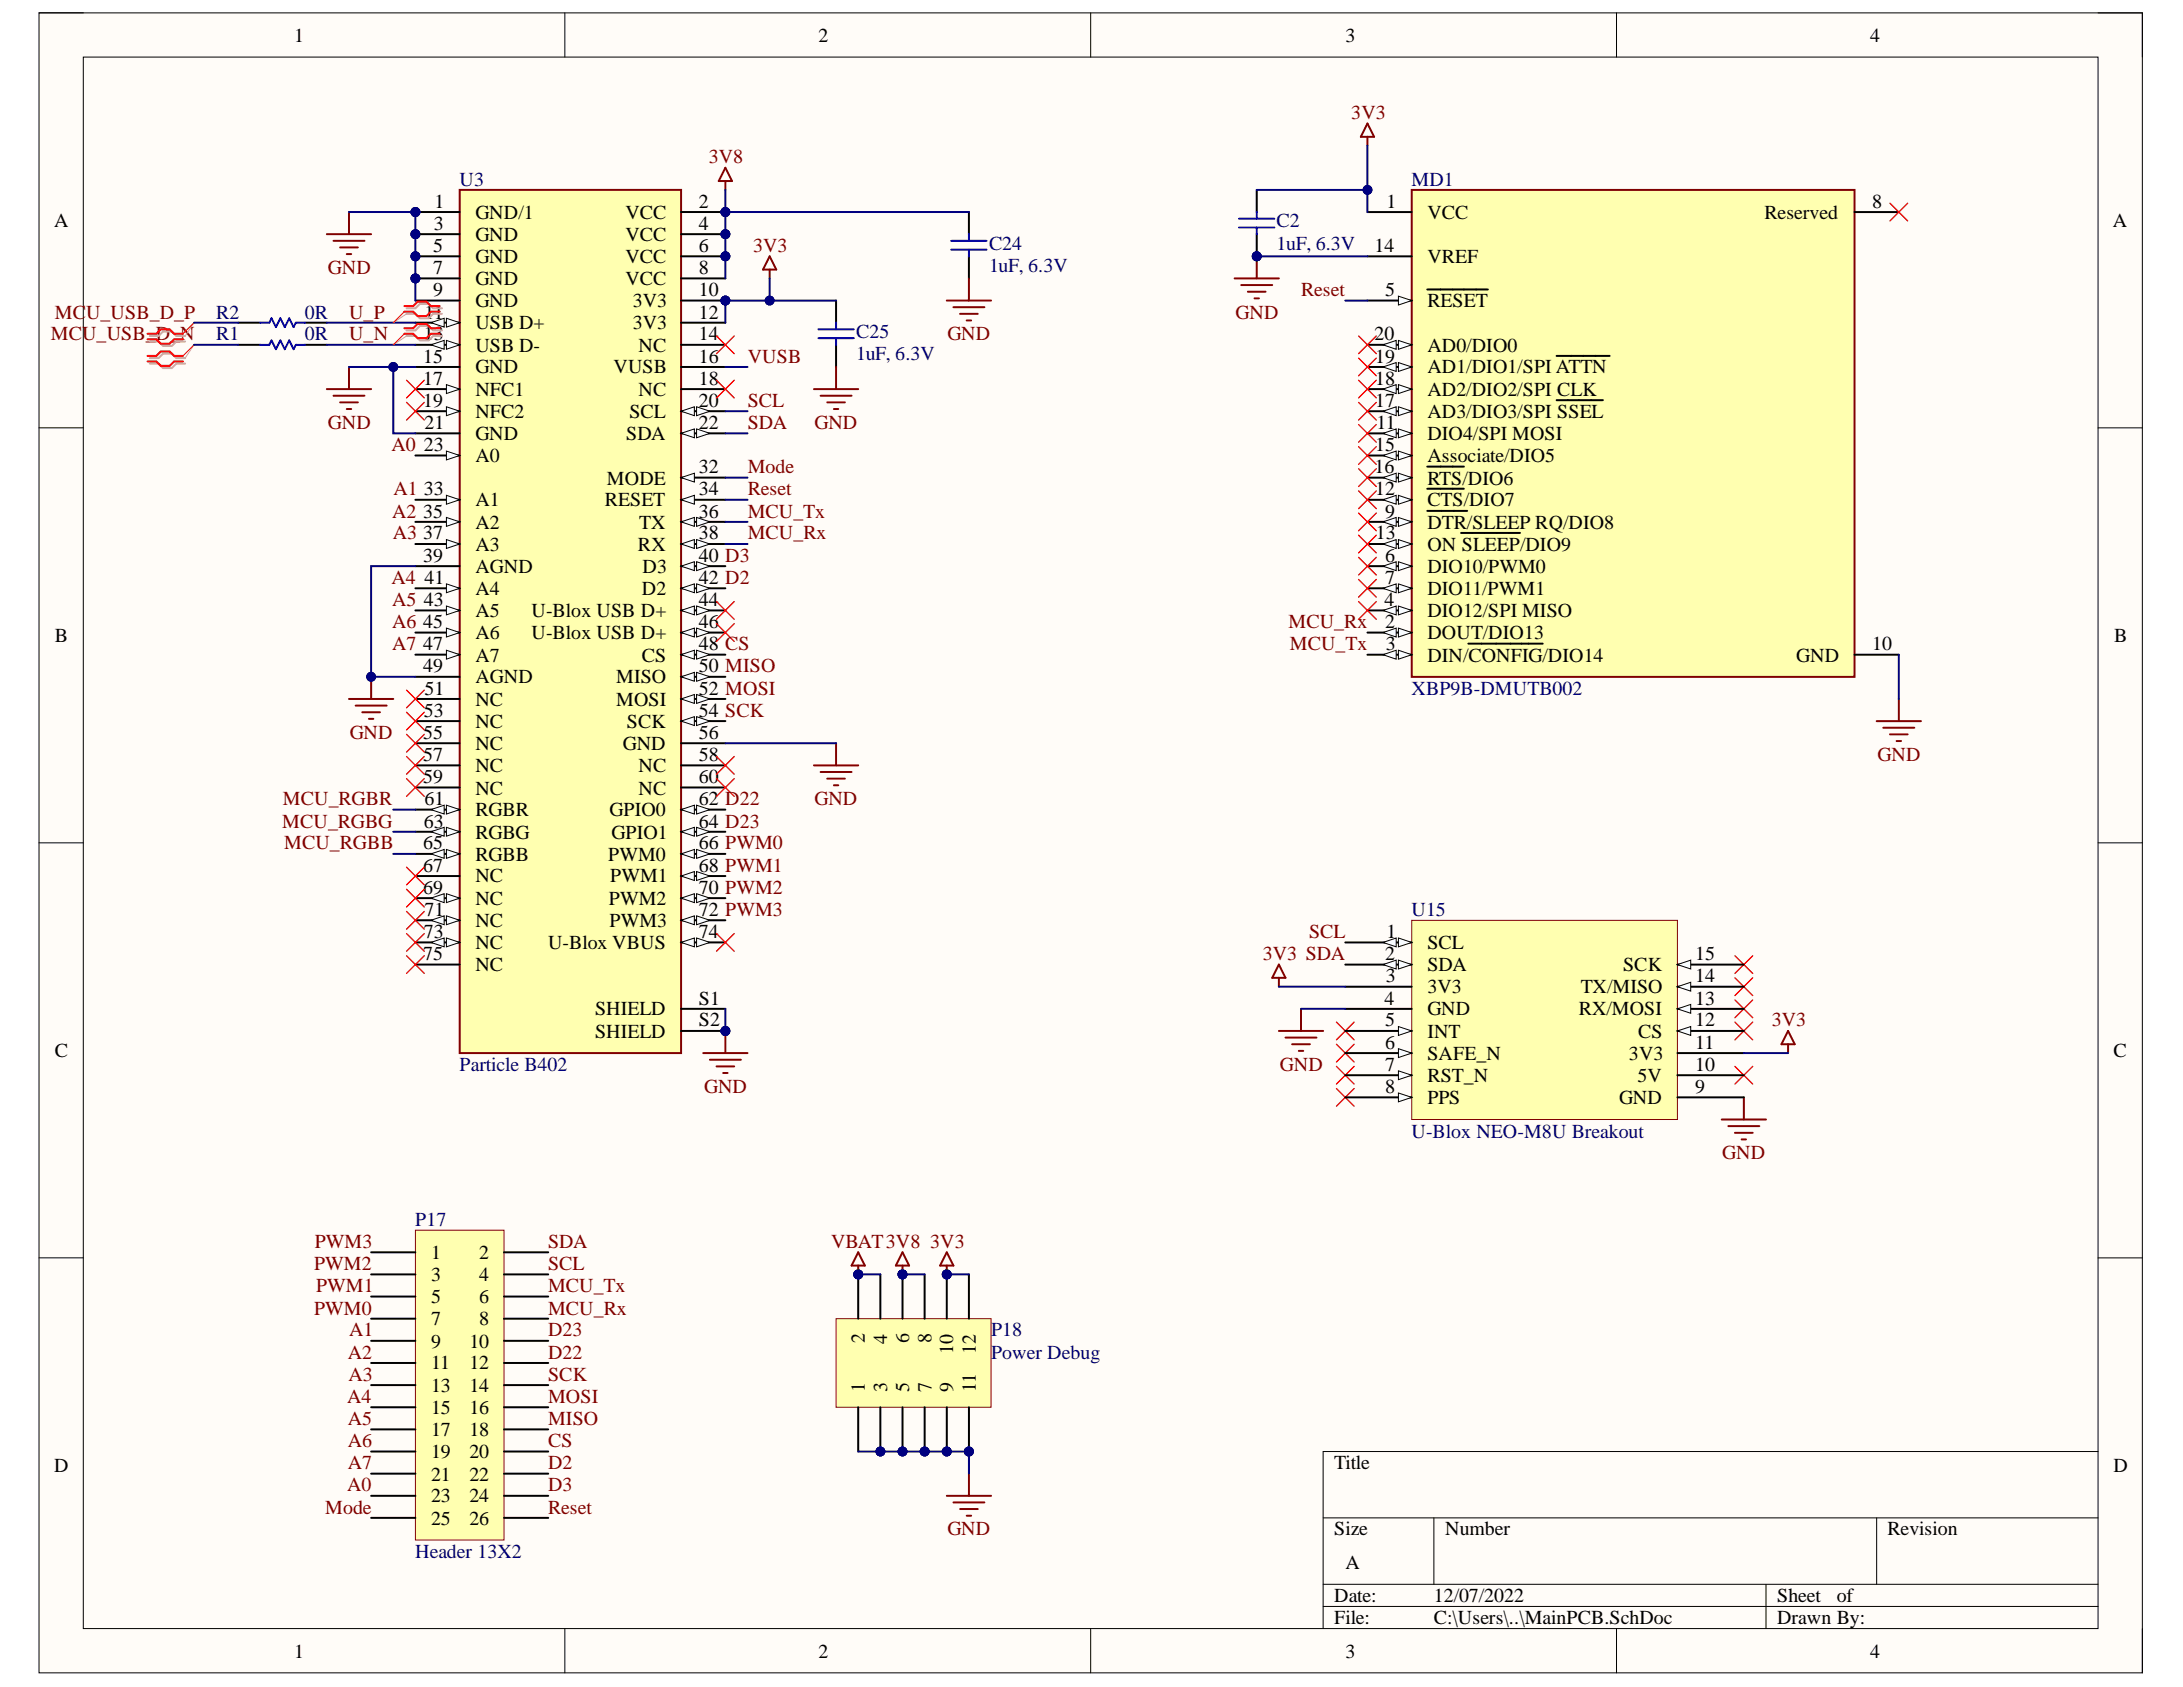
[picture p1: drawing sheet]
<svg xmlns="http://www.w3.org/2000/svg" width="279mm" height="216mm" viewBox="0 0 279 216" stroke-linecap="round" stroke-linejoin="round" font-family="sans-serif">
<defs><g id="words">
<g font-size="2.5">
<text x="37.7" y="5.3">1</text>
<text x="104.8" y="5.3">2</text>
<text x="172.2" y="5.3">3</text>
<text x="239.4" y="5.3">4</text>
<text x="6.9" y="29">A</text>
<text x="55.5" y="29.4">3</text>
<text x="55.6" y="26.6">1</text>
<text x="60.8" y="28">GND/1</text>
<text x="80" y="28">VCC</text>
<text x="89.4" y="26.6">2</text>
<text x="89.4" y="29.4">4</text>
<text x="177.4" y="26.6">1</text>
<text x="182.7" y="28">VCC</text>
<text x="225.8" y="28">Reserved</text>
<text x="239.6" y="26.6">8</text>
<text x="270.4" y="29">A</text>
<text x="55.4" y="32.2">5</text>
<text x="55.4" y="35.1">7</text>
<text x="60.8" y="30.8">GND</text>
<text x="60.8" y="33.7">GND</text>
<text x="80" y="30.8">VCC</text>
<text x="80" y="33.7">VCC</text>
<text x="89.4" y="32.2">6</text>
<text x="89.4" y="35.1">8</text>
<text x="175.9" y="32.2">14</text>
<text x="182.7" y="33.7">VREF</text>
<text x="54.3" y="40.8">11</text>
<text x="55.4" y="37.9">9</text>
<text x="60.8" y="36.5">GND</text>
<text x="60.8" y="39.3">GND</text>
<text x="80" y="36.5">VCC</text>
<text x="81" y="39.3">3V3</text>
<text x="89.4" y="37.9">10</text>
<text x="89.4" y="40.8">12</text>
<text x="177.3" y="37.9">5</text>
<text x="182.7" y="39.3">RESET</text>
<text x="54.2" y="46.4">15</text>
<text x="54.2" y="43.6">13</text>
<text x="60.8" y="42.1">USB D+</text>
<text x="60.8" y="45">USB D-</text>
<text x="60.8" y="47.8">GND</text>
<text x="78.5" y="47.8">VUSB</text>
<text x="81" y="42.1">3V3</text>
<text x="81.7" y="45">NC</text>
<text x="89.4" y="43.6">14</text>
<text x="89.4" y="46.4">16</text>
<text x="175.9" y="43.6">20</text>
<text x="176" y="46.4">19</text>
<text x="182.7" y="45">AD0/DIO0</text>
<text x="182.7" y="47.8">AD1/DIO1/SPI ATTN</text>
<text x="54.2" y="49.2">17</text>
<text x="54.2" y="52">19</text>
<text x="60.8" y="50.7">NFC1</text>
<text x="60.8" y="53.5">NFC2</text>
<text x="80.6" y="53.5">SCL</text>
<text x="81.7" y="50.7">NC</text>
<text x="89.4" y="49.2">18</text>
<text x="89.4" y="52">20</text>
<text x="176" y="49.2">18</text>
<text x="176" y="52">17</text>
<text x="182.7" y="50.7">AD2/DIO2/SPI CLK</text>
<text x="182.7" y="53.5">AD3/DIO3/SPI SSEL</text>
<text x="54.2" y="57.7">23</text>
<text x="54.3" y="54.9">21</text>
<text x="60.8" y="56.3">GND</text>
<text x="60.8" y="59.1">A0</text>
<text x="80.1" y="56.3">SDA</text>
<text x="89.4" y="54.9">22</text>
<text x="176" y="57.7">15</text>
<text x="176.2" y="54.9">11</text>
<text x="182.7" y="56.3">DIO4/SPI MOSI</text>
<text x="182.7" y="59.1">Associate/DIO5</text>
<text x="54.2" y="63.4">33</text>
<text x="60.8" y="64.8">A1</text>
<text x="77.4" y="64.8">RESET</text>
<text x="77.7" y="62">MODE</text>
<text x="89.4" y="60.6">32</text>
<text x="89.4" y="63.4">34</text>
<text x="175.9" y="60.6">16</text>
<text x="176" y="63.4">12</text>
<text x="182.7" y="64.8">CTS/DIO7</text>
<text x="182.7" y="62">RTS/DIO6</text>
<text x="54.2" y="66.2">35</text>
<text x="54.2" y="69">37</text>
<text x="54.2" y="71.9">39</text>
<text x="60.8" y="67.7">A2</text>
<text x="60.8" y="70.5">A3</text>
<text x="81.7" y="70.5">RX</text>
<text x="81.8" y="67.7">TX</text>
<text x="89.4" y="66.2">36</text>
<text x="89.4" y="69">38</text>
<text x="89.4" y="71.9">40 D3</text>
<text x="176.1" y="69">13</text>
<text x="177.3" y="71.9">6</text>
<text x="177.3" y="66.2">9</text>
<text x="182.7" y="67.7">DTR/SLEEP RQ/DIO8</text>
<text x="182.7" y="70.5">ON SLEEP/DIO9</text>
<text x="54.2" y="77.6">43</text>
<text x="54.3" y="74.7">41</text>
<text x="60.8" y="73.3">AGND</text>
<text x="60.8" y="76.1">A4</text>
<text x="82.2" y="76.1">D2</text>
<text x="82.2" y="73.3">D3</text>
<text x="89.4" y="74.7">42 D2</text>
<text x="89.4" y="77.6">44</text>
<text x="177.2" y="77.6">4</text>
<text x="177.3" y="74.7">7</text>
<text x="182.7" y="73.3">DIO10/PWM0</text>
<text x="182.7" y="76.1">DIO11/PWM1</text>
<text x="7" y="82.1">B</text>
<text x="54.2" y="80.4">45</text>
<text x="54.2" y="83.2">47</text>
<text x="60.8" y="79">A5</text>
<text x="60.8" y="81.8">A6</text>
<text x="68" y="79">U-Blox USB D+</text>
<text x="68" y="81.8">U-Blox USB D+</text>
<text x="89.4" y="80.4">46</text>
<text x="89.4" y="83.2">48 CS</text>
<text x="177.3" y="80.4">2</text>
<text x="177.4" y="83.2">3</text>
<text x="182.7" y="79">DIO12/SPI MISO</text>
<text x="182.7" y="81.8">DOUT/DIO13</text>
<text x="239.6" y="83.2">10</text>
<text x="270.6" y="82.1">B</text>
<text x="54.2" y="86">49</text>
<text x="54.3" y="88.9">51</text>
<text x="60.8" y="84.7">A7</text>
<text x="60.8" y="87.5">AGND</text>
<text x="78.9" y="87.5">MISO</text>
<text x="82.2" y="84.7">CS</text>
<text x="89.4" y="86">50 MISO</text>
<text x="89.4" y="88.9">52 MOSI</text>
<text x="182.7" y="84.7">DIN/CONFIG/DIO14</text>
<text x="229.9" y="84.7">GND</text>
<text x="54.2" y="94.6">55</text>
<text x="54.2" y="91.7">53</text>
<text x="60.8" y="90.3">NC</text>
<text x="60.8" y="93.1">NC</text>
<text x="78.9" y="90.3">MOSI</text>
<text x="80.2" y="93.1">SCK</text>
<text x="89.4" y="91.7">54 SCK</text>
<text x="89.4" y="94.6">56</text>
<text x="54.2" y="97.4">57</text>
<text x="54.2" y="100.2">59</text>
<text x="60.8" y="96">NC</text>
<text x="60.8" y="98.8">NC</text>
<text x="60.8" y="101.7">NC</text>
<text x="79.7" y="96">GND</text>
<text x="81.7" y="98.8">NC</text>
<text x="81.7" y="101.7">NC</text>
<text x="89.4" y="97.4">58</text>
<text x="89.4" y="100.2">60</text>
<text x="54.2" y="105.9">63</text>
<text x="54.3" y="103">61</text>
<text x="60.8" y="104.5">RGBR</text>
<text x="60.8" y="107.3">RGBG</text>
<text x="78" y="104.5">GPIO0</text>
<text x="78.3" y="107.3">GPIO1</text>
<text x="89.4" y="103">62 D22</text>
<text x="89.4" y="105.9">64 D23</text>
<text x="54.2" y="108.7">65</text>
<text x="54.2" y="111.6">67</text>
<text x="60.8" y="110.1">RGBB</text>
<text x="60.8" y="112.9">NC</text>
<text x="77.8" y="110.1">PWM0</text>
<text x="78.1" y="112.9">PWM1</text>
<text x="89.4" y="108.7">66 PWM0</text>
<text x="89.4" y="111.6">68 PWM1</text>
<text x="54.2" y="114.4">69</text>
<text x="54.3" y="117.2">71</text>
<text x="60.8" y="115.8">NC</text>
<text x="60.8" y="118.6">NC</text>
<text x="77.9" y="115.8">PWM2</text>
<text x="78" y="118.6">PWM3</text>
<text x="89.4" y="114.4">70 PWM2</text>
<text x="89.4" y="117.2">72 PWM3</text>
<text x="54.2" y="122.9">75</text>
<text x="54.2" y="120">73</text>
<text x="60.8" y="121.5">NC</text>
<text x="60.8" y="124.3">NC</text>
<text x="70.1" y="121.5">U-Blox VBUS</text>
<text x="89.4" y="120">74</text>
<text x="177.3" y="122.9">2</text>
<text x="177.4" y="125.7">3</text>
<text x="177.4" y="120">1</text>
<text x="182.7" y="121.5">SCL</text>
<text x="182.7" y="124.3">SDA</text>
<text x="207.7" y="124.3">SCK</text>
<text x="217" y="125.7">14</text>
<text x="217" y="122.9">15</text>
<text x="76.2" y="129.9">SHIELD</text>
<text x="89.4" y="128.6">S1</text>
<text x="89.4" y="131.4">S2</text>
<text x="177.2" y="128.6">4</text>
<text x="177.3" y="131.4">5</text>
<text x="182.7" y="127.1">3V3</text>
<text x="182.7" y="129.9">GND</text>
<text x="202.1" y="129.9">RX/MOSI</text>
<text x="202.3" y="127.1">TX/MISO</text>
<text x="217" y="131.4">12</text>
<text x="217" y="128.6">13</text>
<text x="7" y="135.3">C</text>
<text x="76.2" y="132.8">SHIELD</text>
<text x="177.3" y="134.2">6</text>
<text x="177.3" y="137">7</text>
<text x="182.7" y="132.8">INT</text>
<text x="182.7" y="135.6">SAFE_N</text>
<text x="208.5" y="135.6">3V3</text>
<text x="209.7" y="132.8">CS</text>
<text x="217" y="137">10</text>
<text x="217" y="134.2">11</text>
<text x="270.5" y="135.3">C</text>
<text x="177.3" y="139.9">8</text>
<text x="182.7" y="138.5">RST_N</text>
<text x="182.7" y="141.3">PPS</text>
<text x="207.2" y="141.3">GND</text>
<text x="209.6" y="138.5">5V</text>
<text x="217" y="139.9">9</text>
<text x="55.2" y="161.1">1</text>
<text x="61.3" y="161.1">2</text>
<text x="55.2" y="163.9">3</text>
<text x="55.2" y="166.8">5</text>
<text x="61.3" y="163.9">4</text>
<text x="61.3" y="166.8">6</text>
<text x="55.2" y="169.6">7</text>
<text x="55.2" y="172.5">9</text>
<text x="60.1" y="172.5">10</text>
<text x="61.3" y="169.6">8</text>
<text x="110.7" y="171.9" transform="rotate(-90 110.7 171.9)">2</text>
<text x="113.6" y="172" transform="rotate(-90 113.6 172)">4</text>
<text x="116.3" y="171.9" transform="rotate(-90 116.3 171.9)">6</text>
<text x="119.2" y="171.9" transform="rotate(-90 119.2 171.9)">8</text>
<text x="122" y="173.2" transform="rotate(-90 122 173.2)">10</text>
<text x="124.9" y="173.2" transform="rotate(-90 124.9 173.2)">12</text>
<text x="55.2" y="175.3">11</text>
<text x="55.2" y="178.1">13</text>
<text x="60.1" y="175.3">12</text>
<text x="60.1" y="178.1">14</text>
<text x="110.7" y="178.1" transform="rotate(-90 110.7 178.1)">1</text>
<text x="113.6" y="178.1" transform="rotate(-90 113.6 178.1)">3</text>
<text x="116.3" y="178.1" transform="rotate(-90 116.3 178.1)">5</text>
<text x="119.2" y="178.1" transform="rotate(-90 119.2 178.1)">7</text>
<text x="122" y="178.1" transform="rotate(-90 122 178.1)">9</text>
<text x="124.9" y="178.1" transform="rotate(-90 124.9 178.1)">11</text>
<text x="55.2" y="180.9">15</text>
<text x="55.2" y="183.8">17</text>
<text x="60.1" y="180.9">16</text>
<text x="60.1" y="183.8">18</text>
<text x="6.9" y="188.4">D</text>
<text x="55.2" y="186.6">19</text>
<text x="55.2" y="189.5">21</text>
<text x="60.1" y="186.6">20</text>
<text x="60.1" y="189.5">22</text>
<text x="170.8" y="188">Title</text>
<text x="270.5" y="188.4">D</text>
<text x="55.2" y="192.3">23</text>
<text x="55.2" y="195.1">25</text>
<text x="60.1" y="192.3">24</text>
<text x="60.1" y="195.1">26</text>
<text x="170.8" y="196.5">Size</text>
<text x="185" y="196.5">Number</text>
<text x="241.6" y="196.5">Revision</text>
<text x="172.2" y="200.8">A</text>
<text x="170.8" y="205">Date:</text>
<text x="170.8" y="207.8">File:</text>
<text x="183.5" y="205">12/07/2022</text>
<text x="183.5" y="207.8">C:\Users\..\MainPCB.SchDoc</text>
<text x="227.4" y="205">Sheet</text>
<text x="227.4" y="207.8">Drawn By:</text>
<text x="235.1" y="205">of</text>
<text x="37.7" y="212.1">1</text>
<text x="104.8" y="212.1">2</text>
<text x="172.2" y="212.1">3</text>
<text x="239.4" y="212.1">4</text>
</g>
<g font-size="2.5" fill="#800000">
<text x="173" y="15.2">3V3</text>
<text x="90.7" y="20.9">3V8</text>
<text x="42" y="35.1">GND</text>
<text x="96.4" y="32.2">3V3</text>
<text x="7" y="40.8">MCU_USB_D_P</text>
<text x="44.7" y="40.8">U_P</text>
<text x="158.1" y="40.8">GND</text>
<text x="166.5" y="37.9">Reset</text>
<text x="6.5" y="43.6">MCU_USB_D_N</text>
<text x="44.7" y="43.6">U_N</text>
<text x="95.7" y="46.4">VUSB</text>
<text x="121.3" y="43.6">GND</text>
<text x="95.7" y="52">SCL</text>
<text x="42" y="54.9">GND</text>
<text x="50.1" y="57.7">A0</text>
<text x="95.7" y="54.9">SDA</text>
<text x="104.2" y="54.9">GND</text>
<text x="50.3" y="63.4">A1</text>
<text x="95.7" y="60.6">Mode</text>
<text x="95.7" y="63.4">Reset</text>
<text x="50.2" y="66.2">A2</text>
<text x="50.3" y="69">A3</text>
<text x="95.7" y="66.2">MCU_Tx</text>
<text x="95.7" y="69">MCU_Rx</text>
<text x="50.1" y="74.7">A4</text>
<text x="50.2" y="77.6">A5</text>
<text x="50.2" y="80.4">A6</text>
<text x="50.2" y="83.2">A7</text>
<text x="164.9" y="80.4">MCU_Rx</text>
<text x="165.1" y="83.2">MCU_Tx</text>
<text x="44.8" y="94.6">GND</text>
<text x="240.3" y="97.4">GND</text>
<text x="36.1" y="105.9">MCU_RGBG</text>
<text x="36.2" y="103">MCU_RGBR</text>
<text x="104.2" y="103">GND</text>
<text x="36.4" y="108.7">MCU_RGBB</text>
<text x="161.6" y="122.9">3V3 SDA</text>
<text x="167.5" y="120">SCL</text>
<text x="226.8" y="131.4">3V3</text>
<text x="163.8" y="137">GND</text>
<text x="90.1" y="139.9">GND</text>
<text x="220.4" y="148.4">GND</text>
<text x="40.3" y="159.7">PWM3</text>
<text x="70.1" y="159.7">SDA</text>
<text x="106.4" y="159.7">VBAT3V8</text>
<text x="119.1" y="159.7">3V3</text>
<text x="40.2" y="162.6">PWM2</text>
<text x="40.4" y="165.4">PWM1</text>
<text x="70.1" y="165.4">MCU_Tx</text>
<text x="70.1" y="162.6">SCL</text>
<text x="40.2" y="168.2">PWM0</text>
<text x="44.5" y="173.9">A2</text>
<text x="44.7" y="171">A1</text>
<text x="70.1" y="168.2">MCU_Rx</text>
<text x="70.1" y="171">D23</text>
<text x="70.1" y="173.9">D22</text>
<text x="44.4" y="179.5">A4</text>
<text x="44.6" y="176.7">A3</text>
<text x="70.1" y="179.5">MOSI</text>
<text x="70.1" y="176.7">SCK</text>
<text x="44.5" y="182.4">A5</text>
<text x="44.5" y="185.2">A6</text>
<text x="70.1" y="182.4">MISO</text>
<text x="70.1" y="185.2">CS</text>
<text x="44.4" y="190.8">A0</text>
<text x="44.5" y="188">A7</text>
<text x="70.1" y="188">D2</text>
<text x="70.1" y="190.8">D3</text>
<text x="41.6" y="193.7">Mode</text>
<text x="70.1" y="193.7">Reset</text>
<text x="121.3" y="196.5">GND</text>
</g>
<g font-size="2.5" fill="#000080">
<text x="58.8" y="23.8">U3</text>
<text x="180.7" y="23.8">MD1</text>
<text x="163.4" y="29.1">C2</text>
<text x="126.6" y="34.8">1uF, 6.3V</text>
<text x="126.6" y="32">C24</text>
<text x="163.4" y="32">1uF, 6.3V</text>
<text x="27.7" y="40.8">R2</text>
<text x="39" y="40.8">0R</text>
<text x="27.7" y="43.6">R1</text>
<text x="39" y="43.6">0R</text>
<text x="109.6" y="46.1">1uF, 6.3V</text>
<text x="109.6" y="43.3">C25</text>
<text x="180.7" y="88.9">XBP9B-DMUTB002</text>
<text x="180.7" y="117.2">U15</text>
<text x="58.8" y="137">Particle B402</text>
<text x="180.7" y="145.6">U-Blox NEO-M8U Breakout</text>
<text x="53.1" y="156.9">P17</text>
<text x="126.8" y="171">P18</text>
<text x="126.8" y="173.9">Power Debug</text>
<text x="53.1" y="199.4">Header 13X2</text>
</g>
</g></defs>
<path d="M5 1.6h269.2v212.5h-269.2z" fill-rule="evenodd" fill="#fffcf8"/>
<path d="M5 1.6h269.2v212.5h-269.2z" fill="none" stroke="#000" stroke-width=".13"/>
<path d="M10.7 7.3h257.8v201.1h-257.8z" fill-rule="evenodd" fill="#fffcf8"/>
<g fill="none" stroke="#000" stroke-width=".13">
<path d="M5 1.6h5.7M10.7 7.3h257.8v201.1h-257.8zM72.3 1.6v5.7M139.6 1.6v5.7M206.9 1.6v5.7M268.5 1.6h5.7v5.7M5 54.8h5.7M268.5 54.8h5.7M5 107.9h5.7M268.5 107.9h5.7M5 161h5.7M268.5 161h5.7"/>
<path d="M169.3 194.3h99.2M183.5 194.3v8.5M240.2 194.3v8.5M268.5 185.8h-99.2v22.6M72.3 208.4v5.7M139.6 208.4v5.7M169.3 202.8h99.2M169.3 205.6h99.2M206.9 208.4v5.7M226 202.8v5.6M274.2 208.4v5.7"/>
</g>
<circle cx="53.2" cy="27.1" r=".57" fill="#000080"/>
<circle cx="53.2" cy="27.1" r=".57" fill="none" stroke="#000080" stroke-width=".13"/>
<circle cx="53.2" cy="30" r=".57" fill="#000080"/>
<circle cx="53.2" cy="30" r=".57" fill="none" stroke="#000080" stroke-width=".13"/>
<circle cx="53.2" cy="32.8" r=".57" fill="#000080"/>
<circle cx="53.2" cy="32.8" r=".57" fill="none" stroke="#000080" stroke-width=".13"/>
<circle cx="53.2" cy="35.6" r=".57" fill="#000080"/>
<circle cx="53.2" cy="35.6" r=".57" fill="none" stroke="#000080" stroke-width=".13"/>
<circle cx="92.8" cy="27.1" r=".57" fill="#000080"/>
<circle cx="92.8" cy="27.1" r=".57" fill="none" stroke="#000080" stroke-width=".13"/>
<circle cx="92.8" cy="30" r=".57" fill="#000080"/>
<circle cx="92.8" cy="30" r=".57" fill="none" stroke="#000080" stroke-width=".13"/>
<circle cx="92.8" cy="32.8" r=".57" fill="#000080"/>
<circle cx="92.8" cy="32.8" r=".57" fill="none" stroke="#000080" stroke-width=".13"/>
<circle cx="92.8" cy="38.5" r=".57" fill="#000080"/>
<circle cx="92.8" cy="38.5" r=".57" fill="none" stroke="#000080" stroke-width=".13"/>
<circle cx="92.8" cy="131.9" r=".57" fill="#000080"/>
<circle cx="92.8" cy="131.9" r=".57" fill="none" stroke="#000080" stroke-width=".13"/>
<path d="M58.8 24.3h28.4v110.5h-28.4z" fill-rule="evenodd" fill="#ffffb0"/>
<path d="M58.8 24.3h28.4v110.5h-28.4z" fill="none" stroke="#800000" stroke-width=".25"/>
<path d="M53.2 27.1h5.6" fill="none" stroke="#000" stroke-width=".25"/>
<circle cx="53.2" cy="27.1" r=".57" fill="#000080"/>
<circle cx="53.2" cy="27.1" r=".57" fill="none" stroke="#000080" stroke-width=".13"/>
<path d="M53.2 30h5.6" fill="none" stroke="#000" stroke-width=".25"/>
<circle cx="53.2" cy="30" r=".57" fill="#000080"/>
<circle cx="53.2" cy="30" r=".57" fill="none" stroke="#000080" stroke-width=".13"/>
<path d="M53.2 32.8h5.6" fill="none" stroke="#000" stroke-width=".25"/>
<circle cx="53.2" cy="32.8" r=".57" fill="#000080"/>
<circle cx="53.2" cy="32.8" r=".57" fill="none" stroke="#000080" stroke-width=".13"/>
<path d="M53.2 35.6h5.6" fill="none" stroke="#000" stroke-width=".25"/>
<circle cx="53.2" cy="35.6" r=".57" fill="#000080"/>
<circle cx="53.2" cy="35.6" r=".57" fill="none" stroke="#000080" stroke-width=".13"/>
<path d="M53.2 38.5h5.6M53.2 41.3h5.6" fill="none" stroke="#000" stroke-width=".25"/>
<path d="M57.1 40.7l1.7 .6-1.7 .6z" fill="#f8fcff"/>
<path d="M57.1 40.7l1.7 .6-1.7 .6z" fill="none" stroke="#000" stroke-width=".13"/>
<path d="M55.2 41.3l1.7-.6v1.2z" fill="#f8fcff"/>
<path d="M55.2 41.3l1.7-.6v1.2z" fill="none" stroke="#000" stroke-width=".13"/>
<path d="M53.2 44.1h5.6" fill="none" stroke="#000" stroke-width=".25"/>
<path d="M57.1 43.6l1.7 .5-1.7 .6z" fill="#f8fcff"/>
<path d="M57.1 43.6l1.7 .5-1.7 .6z" fill="none" stroke="#000" stroke-width=".13"/>
<path d="M55.2 44.1l1.7-.5v1.1z" fill="#f8fcff"/>
<path d="M55.2 44.1l1.7-.5v1.1z" fill="none" stroke="#000" stroke-width=".13"/>
<path d="M53.2 47h5.6M53.2 49.8h5.6" fill="none" stroke="#000" stroke-width=".25"/>
<path d="M57.1 49.2l1.7 .6-1.7 .6z" fill="#f8fcff"/>
<path d="M57.1 49.2l1.7 .6-1.7 .6z" fill="none" stroke="#000" stroke-width=".13"/>
<path d="M53.2 52.6h5.6" fill="none" stroke="#000" stroke-width=".25"/>
<path d="M57.1 52.1l1.7 .5-1.7 .6z" fill="#f8fcff"/>
<path d="M57.1 52.1l1.7 .5-1.7 .6z" fill="none" stroke="#000" stroke-width=".13"/>
<path d="M53.2 55.5h5.6M53.2 58.3h5.6" fill="none" stroke="#000" stroke-width=".25"/>
<path d="M57.1 57.7l1.7 .6-1.7 .6z" fill="#f8fcff"/>
<path d="M57.1 57.7l1.7 .6-1.7 .6z" fill="none" stroke="#000" stroke-width=".13"/>
<path d="M53.2 64h5.6" fill="none" stroke="#000" stroke-width=".25"/>
<path d="M57.1 63.4l1.7 .6-1.7 .5z" fill="#f8fcff"/>
<path d="M57.1 63.4l1.7 .6-1.7 .5z" fill="none" stroke="#000" stroke-width=".13"/>
<path d="M53.2 66.8h5.6" fill="none" stroke="#000" stroke-width=".25"/>
<path d="M57.1 66.2l1.7 .6-1.7 .6z" fill="#f8fcff"/>
<path d="M57.1 66.2l1.7 .6-1.7 .6z" fill="none" stroke="#000" stroke-width=".13"/>
<path d="M53.2 69.6h5.6" fill="none" stroke="#000" stroke-width=".25"/>
<path d="M57.1 69.1l1.7 .5-1.7 .6z" fill="#f8fcff"/>
<path d="M57.1 69.1l1.7 .5-1.7 .6z" fill="none" stroke="#000" stroke-width=".13"/>
<path d="M53.2 72.5h5.6M53.2 75.3h5.6" fill="none" stroke="#000" stroke-width=".25"/>
<path d="M57.1 74.7l1.7 .6-1.7 .6z" fill="#f8fcff"/>
<path d="M57.1 74.7l1.7 .6-1.7 .6z" fill="none" stroke="#000" stroke-width=".13"/>
<path d="M53.2 78.1h5.6" fill="none" stroke="#000" stroke-width=".25"/>
<path d="M57.1 77.6l1.7 .5-1.7 .6z" fill="#f8fcff"/>
<path d="M57.1 77.6l1.7 .5-1.7 .6z" fill="none" stroke="#000" stroke-width=".13"/>
<path d="M53.2 81h5.6" fill="none" stroke="#000" stroke-width=".25"/>
<path d="M57.1 80.4l1.7 .6-1.7 .5z" fill="#f8fcff"/>
<path d="M57.1 80.4l1.7 .6-1.7 .5z" fill="none" stroke="#000" stroke-width=".13"/>
<path d="M53.2 83.8h5.6" fill="none" stroke="#000" stroke-width=".25"/>
<path d="M57.1 83.2l1.7 .6-1.7 .6z" fill="#f8fcff"/>
<path d="M57.1 83.2l1.7 .6-1.7 .6z" fill="none" stroke="#000" stroke-width=".13"/>
<path d="M53.2 86.6h5.6M53.2 89.5h5.6M53.2 92.3h5.6M53.2 95.1h5.6M53.2 98h5.6M53.2 100.8h5.6M53.2 103.6h5.6" fill="none" stroke="#000" stroke-width=".25"/>
<path d="M57.1 103l1.7 .6-1.7 .6z" fill="#f8fcff"/>
<path d="M57.1 103l1.7 .6-1.7 .6z" fill="none" stroke="#000" stroke-width=".13"/>
<path d="M55.2 103.6l1.7-.6v1.2z" fill="#f8fcff"/>
<path d="M55.2 103.6l1.7-.6v1.2z" fill="none" stroke="#000" stroke-width=".13"/>
<path d="M53.2 106.4h5.6" fill="none" stroke="#000" stroke-width=".25"/>
<path d="M57.1 105.9l1.7 .5-1.7 .6z" fill="#f8fcff"/>
<path d="M57.1 105.9l1.7 .5-1.7 .6z" fill="none" stroke="#000" stroke-width=".13"/>
<path d="M55.2 106.4l1.7-.5v1.1z" fill="#f8fcff"/>
<path d="M55.2 106.4l1.7-.5v1.1z" fill="none" stroke="#000" stroke-width=".13"/>
<path d="M53.2 109.3h5.6" fill="none" stroke="#000" stroke-width=".25"/>
<path d="M57.1 108.7l1.7 .6-1.7 .5z" fill="#f8fcff"/>
<path d="M57.1 108.7l1.7 .6-1.7 .5z" fill="none" stroke="#000" stroke-width=".13"/>
<path d="M55.2 109.3l1.7-.6v1.1z" fill="#f8fcff"/>
<path d="M55.2 109.3l1.7-.6v1.1z" fill="none" stroke="#000" stroke-width=".13"/>
<path d="M53.2 112.1h5.6M53.2 114.9h5.6" fill="none" stroke="#000" stroke-width=".25"/>
<path d="M57.1 114.4l1.7 .5-1.7 .6z" fill="#f8fcff"/>
<path d="M57.1 114.4l1.7 .5-1.7 .6z" fill="none" stroke="#000" stroke-width=".13"/>
<path d="M55.2 114.9l1.7-.5v1.1z" fill="#f8fcff"/>
<path d="M55.2 114.9l1.7-.5v1.1z" fill="none" stroke="#000" stroke-width=".13"/>
<path d="M53.2 117.8h5.6" fill="none" stroke="#000" stroke-width=".25"/>
<path d="M57.1 117.2l1.7 .6-1.7 .5z" fill="#f8fcff"/>
<path d="M57.1 117.2l1.7 .6-1.7 .5z" fill="none" stroke="#000" stroke-width=".13"/>
<path d="M55.2 117.8l1.7-.6v1.1z" fill="#f8fcff"/>
<path d="M55.2 117.8l1.7-.6v1.1z" fill="none" stroke="#000" stroke-width=".13"/>
<path d="M53.2 120.6h5.6" fill="none" stroke="#000" stroke-width=".25"/>
<path d="M57.1 120l1.7 .6-1.7 .6z" fill="#f8fcff"/>
<path d="M57.1 120l1.7 .6-1.7 .6z" fill="none" stroke="#000" stroke-width=".13"/>
<path d="M55.2 120.6l1.7-.6v1.2z" fill="#f8fcff"/>
<path d="M55.2 120.6l1.7-.6v1.2z" fill="none" stroke="#000" stroke-width=".13"/>
<path d="M87.2 27.1h5.6M53.2 123.4h5.6" fill="none" stroke="#000" stroke-width=".25"/>
<circle cx="92.8" cy="27.1" r=".57" fill="#000080"/>
<circle cx="92.8" cy="27.1" r=".57" fill="none" stroke="#000080" stroke-width=".13"/>
<path d="M87.2 30h5.6" fill="none" stroke="#000" stroke-width=".25"/>
<circle cx="92.8" cy="30" r=".57" fill="#000080"/>
<circle cx="92.8" cy="30" r=".57" fill="none" stroke="#000080" stroke-width=".13"/>
<path d="M87.2 32.8h5.6" fill="none" stroke="#000" stroke-width=".25"/>
<circle cx="92.8" cy="32.8" r=".57" fill="#000080"/>
<circle cx="92.8" cy="32.8" r=".57" fill="none" stroke="#000080" stroke-width=".13"/>
<path d="M87.2 35.6h5.6M87.2 38.5h5.6" fill="none" stroke="#000" stroke-width=".25"/>
<circle cx="92.8" cy="38.5" r=".57" fill="#000080"/>
<circle cx="92.8" cy="38.5" r=".57" fill="none" stroke="#000080" stroke-width=".13"/>
<path d="M87.2 41.3h5.6M87.2 44.1h5.6M87.2 47h5.6M87.2 49.8h5.6M87.2 52.6h5.6" fill="none" stroke="#000" stroke-width=".25"/>
<path d="M87.2 52.6l1.7-.5v1.1z" fill="#f8fcff"/>
<path d="M87.2 52.6l1.7-.5v1.1z" fill="none" stroke="#000" stroke-width=".13"/>
<path d="M89.2 52.1l1.7 .5-1.7 .6z" fill="#f8fcff"/>
<path d="M89.2 52.1l1.7 .5-1.7 .6z" fill="none" stroke="#000" stroke-width=".13"/>
<path d="M87.2 55.5h5.6" fill="none" stroke="#000" stroke-width=".25"/>
<path d="M87.2 55.5l1.7-.6v1.1z" fill="#f8fcff"/>
<path d="M87.2 55.5l1.7-.6v1.1z" fill="none" stroke="#000" stroke-width=".13"/>
<path d="M89.2 54.9l1.7 .6-1.7 .5z" fill="#f8fcff"/>
<path d="M89.2 54.9l1.7 .6-1.7 .5z" fill="none" stroke="#000" stroke-width=".13"/>
<path d="M87.2 61.1h5.6" fill="none" stroke="#000" stroke-width=".25"/>
<path d="M87.2 61.1l1.7-.5v1.1z" fill="#f8fcff"/>
<path d="M87.2 61.1l1.7-.5v1.1z" fill="none" stroke="#000" stroke-width=".13"/>
<path d="M87.2 64h5.6" fill="none" stroke="#000" stroke-width=".25"/>
<path d="M87.2 64l1.7-.6v1.1z" fill="#f8fcff"/>
<path d="M87.2 64l1.7-.6v1.1z" fill="none" stroke="#000" stroke-width=".13"/>
<path d="M87.2 66.8h5.6" fill="none" stroke="#000" stroke-width=".25"/>
<path d="M87.2 66.8l1.7-.6v1.2z" fill="#f8fcff"/>
<path d="M87.2 66.8l1.7-.6v1.2z" fill="none" stroke="#000" stroke-width=".13"/>
<path d="M89.2 66.2l1.7 .6-1.7 .6z" fill="#f8fcff"/>
<path d="M89.2 66.2l1.7 .6-1.7 .6z" fill="none" stroke="#000" stroke-width=".13"/>
<path d="M87.2 69.6h5.6" fill="none" stroke="#000" stroke-width=".25"/>
<path d="M87.2 69.6l1.7-.5v1.1z" fill="#f8fcff"/>
<path d="M87.2 69.6l1.7-.5v1.1z" fill="none" stroke="#000" stroke-width=".13"/>
<path d="M89.2 69.1l1.7 .5-1.7 .6z" fill="#f8fcff"/>
<path d="M89.2 69.1l1.7 .5-1.7 .6z" fill="none" stroke="#000" stroke-width=".13"/>
<path d="M87.2 72.5h5.6" fill="none" stroke="#000" stroke-width=".25"/>
<path d="M87.2 72.5l1.7-.6v1.1z" fill="#f8fcff"/>
<path d="M87.2 72.5l1.7-.6v1.1z" fill="none" stroke="#000" stroke-width=".13"/>
<path d="M89.2 71.9l1.7 .6-1.7 .5z" fill="#f8fcff"/>
<path d="M89.2 71.9l1.7 .6-1.7 .5z" fill="none" stroke="#000" stroke-width=".13"/>
<path d="M87.2 75.3h5.6" fill="none" stroke="#000" stroke-width=".25"/>
<path d="M87.2 75.3l1.7-.6v1.2z" fill="#f8fcff"/>
<path d="M87.2 75.3l1.7-.6v1.2z" fill="none" stroke="#000" stroke-width=".13"/>
<path d="M89.2 74.7l1.7 .6-1.7 .6z" fill="#f8fcff"/>
<path d="M89.2 74.7l1.7 .6-1.7 .6z" fill="none" stroke="#000" stroke-width=".13"/>
<path d="M87.2 78.1h5.6" fill="none" stroke="#000" stroke-width=".25"/>
<path d="M87.2 78.1l1.7-.5v1.1z" fill="#f8fcff"/>
<path d="M87.2 78.1l1.7-.5v1.1z" fill="none" stroke="#000" stroke-width=".13"/>
<path d="M89.2 77.6l1.7 .5-1.7 .6z" fill="#f8fcff"/>
<path d="M89.2 77.6l1.7 .5-1.7 .6z" fill="none" stroke="#000" stroke-width=".13"/>
<path d="M87.2 81h5.6" fill="none" stroke="#000" stroke-width=".25"/>
<path d="M87.2 81l1.7-.6v1.1z" fill="#f8fcff"/>
<path d="M87.2 81l1.7-.6v1.1z" fill="none" stroke="#000" stroke-width=".13"/>
<path d="M89.2 80.4l1.7 .6-1.7 .5z" fill="#f8fcff"/>
<path d="M89.2 80.4l1.7 .6-1.7 .5z" fill="none" stroke="#000" stroke-width=".13"/>
<path d="M87.2 83.8h5.6" fill="none" stroke="#000" stroke-width=".25"/>
<path d="M87.2 83.8l1.7-.6v1.2z" fill="#f8fcff"/>
<path d="M87.2 83.8l1.7-.6v1.2z" fill="none" stroke="#000" stroke-width=".13"/>
<path d="M89.2 83.2l1.7 .6-1.7 .6z" fill="#f8fcff"/>
<path d="M89.2 83.2l1.7 .6-1.7 .6z" fill="none" stroke="#000" stroke-width=".13"/>
<path d="M87.2 86.6h5.6" fill="none" stroke="#000" stroke-width=".25"/>
<path d="M87.2 86.6l1.7-.5v1.1z" fill="#f8fcff"/>
<path d="M87.2 86.6l1.7-.5v1.1z" fill="none" stroke="#000" stroke-width=".13"/>
<path d="M89.2 86.1l1.7 .5-1.7 .6z" fill="#f8fcff"/>
<path d="M89.2 86.1l1.7 .5-1.7 .6z" fill="none" stroke="#000" stroke-width=".13"/>
<path d="M87.2 89.5h5.6" fill="none" stroke="#000" stroke-width=".25"/>
<path d="M87.2 89.5l1.7-.6v1.1z" fill="#f8fcff"/>
<path d="M87.2 89.5l1.7-.6v1.1z" fill="none" stroke="#000" stroke-width=".13"/>
<path d="M89.2 88.9l1.7 .6-1.7 .5z" fill="#f8fcff"/>
<path d="M89.2 88.9l1.7 .6-1.7 .5z" fill="none" stroke="#000" stroke-width=".13"/>
<path d="M87.2 92.3h5.6" fill="none" stroke="#000" stroke-width=".25"/>
<path d="M87.2 92.3l1.7-.6v1.2z" fill="#f8fcff"/>
<path d="M87.2 92.3l1.7-.6v1.2z" fill="none" stroke="#000" stroke-width=".13"/>
<path d="M89.2 91.7l1.7 .6-1.7 .6z" fill="#f8fcff"/>
<path d="M89.2 91.7l1.7 .6-1.7 .6z" fill="none" stroke="#000" stroke-width=".13"/>
<path d="M87.2 95.1h5.6M87.2 98h5.6M87.2 100.8h5.6M87.2 103.6h5.6" fill="none" stroke="#000" stroke-width=".25"/>
<path d="M87.2 103.6l1.7-.6v1.2z" fill="#f8fcff"/>
<path d="M87.2 103.6l1.7-.6v1.2z" fill="none" stroke="#000" stroke-width=".13"/>
<path d="M89.2 103l1.7 .6-1.7 .6z" fill="#f8fcff"/>
<path d="M89.2 103l1.7 .6-1.7 .6z" fill="none" stroke="#000" stroke-width=".13"/>
<path d="M87.2 106.4h5.6" fill="none" stroke="#000" stroke-width=".25"/>
<path d="M87.2 106.4l1.7-.5v1.1z" fill="#f8fcff"/>
<path d="M87.2 106.4l1.7-.5v1.1z" fill="none" stroke="#000" stroke-width=".13"/>
<path d="M89.2 105.9l1.7 .5-1.7 .6z" fill="#f8fcff"/>
<path d="M89.2 105.9l1.7 .5-1.7 .6z" fill="none" stroke="#000" stroke-width=".13"/>
<path d="M87.2 109.3h5.6" fill="none" stroke="#000" stroke-width=".25"/>
<path d="M87.2 109.3l1.7-.6v1.1z" fill="#f8fcff"/>
<path d="M87.2 109.3l1.7-.6v1.1z" fill="none" stroke="#000" stroke-width=".13"/>
<path d="M89.2 108.7l1.7 .6-1.7 .5z" fill="#f8fcff"/>
<path d="M89.2 108.7l1.7 .6-1.7 .5z" fill="none" stroke="#000" stroke-width=".13"/>
<path d="M87.2 112.1h5.6" fill="none" stroke="#000" stroke-width=".25"/>
<path d="M87.2 112.1l1.7-.6v1.2z" fill="#f8fcff"/>
<path d="M87.2 112.1l1.7-.6v1.2z" fill="none" stroke="#000" stroke-width=".13"/>
<path d="M89.2 111.5l1.7 .6-1.7 .6z" fill="#f8fcff"/>
<path d="M89.2 111.5l1.7 .6-1.7 .6z" fill="none" stroke="#000" stroke-width=".13"/>
<path d="M87.2 114.9h5.6" fill="none" stroke="#000" stroke-width=".25"/>
<path d="M87.2 114.9l1.7-.5v1.1z" fill="#f8fcff"/>
<path d="M87.2 114.9l1.7-.5v1.1z" fill="none" stroke="#000" stroke-width=".13"/>
<path d="M89.2 114.4l1.7 .5-1.7 .6z" fill="#f8fcff"/>
<path d="M89.2 114.4l1.7 .5-1.7 .6z" fill="none" stroke="#000" stroke-width=".13"/>
<path d="M87.2 117.8h5.6" fill="none" stroke="#000" stroke-width=".25"/>
<path d="M87.2 117.8l1.7-.6v1.1z" fill="#f8fcff"/>
<path d="M87.2 117.8l1.7-.6v1.1z" fill="none" stroke="#000" stroke-width=".13"/>
<path d="M89.2 117.2l1.7 .6-1.7 .5z" fill="#f8fcff"/>
<path d="M89.2 117.2l1.7 .6-1.7 .5z" fill="none" stroke="#000" stroke-width=".13"/>
<path d="M87.2 120.6h5.6" fill="none" stroke="#000" stroke-width=".25"/>
<path d="M87.2 120.6l1.7-.6v1.2z" fill="#f8fcff"/>
<path d="M87.2 120.6l1.7-.6v1.2z" fill="none" stroke="#000" stroke-width=".13"/>
<path d="M89.2 120l1.7 .6-1.7 .6z" fill="#f8fcff"/>
<path d="M89.2 120l1.7 .6-1.7 .6z" fill="none" stroke="#000" stroke-width=".13"/>
<path d="M87.2 129.1h5.6M87.2 131.9h5.6" fill="none" stroke="#000" stroke-width=".25"/>
<circle cx="92.8" cy="131.9" r=".57" fill="#000080"/>
<circle cx="92.8" cy="131.9" r=".57" fill="none" stroke="#000080" stroke-width=".13"/>
<path d="M92.8 21.5l.9 1.7h-1.7zM92.8 23.2v1.1M98.5 32.8l.9 1.7h-1.7zM98.5 34.5v1.1" fill="none" stroke="#800000" stroke-width=".25"/>
<path d="M180.7 24.3h56.7v62.3h-56.7z" fill-rule="evenodd" fill="#ffffb0"/>
<path d="M180.7 24.3h56.7v62.3h-56.7z" fill="none" stroke="#800000" stroke-width=".25"/>
<path d="M175 27.1h5.7M175 55.5h5.7" fill="none" stroke="#000" stroke-width=".25"/>
<path d="M179 54.9l1.7 .6-1.7 .5z" fill="#f8fcff"/>
<path d="M179 54.9l1.7 .6-1.7 .5z" fill="none" stroke="#000" stroke-width=".13"/>
<path d="M177 55.5l1.7-.6v1.1z" fill="#f8fcff"/>
<path d="M177 55.5l1.7-.6v1.1z" fill="none" stroke="#000" stroke-width=".13"/>
<path d="M175 72.5h5.7" fill="none" stroke="#000" stroke-width=".25"/>
<path d="M179 71.9l1.7 .6-1.7 .5z" fill="#f8fcff"/>
<path d="M179 71.9l1.7 .6-1.7 .5z" fill="none" stroke="#000" stroke-width=".13"/>
<path d="M177 72.5l1.7-.6v1.1z" fill="#f8fcff"/>
<path d="M177 72.5l1.7-.6v1.1z" fill="none" stroke="#000" stroke-width=".13"/>
<path d="M175 75.3h5.7" fill="none" stroke="#000" stroke-width=".25"/>
<path d="M179 74.7l1.7 .6-1.7 .6z" fill="#f8fcff"/>
<path d="M179 74.7l1.7 .6-1.7 .6z" fill="none" stroke="#000" stroke-width=".13"/>
<path d="M177 75.3l1.7-.6v1.2z" fill="#f8fcff"/>
<path d="M177 75.3l1.7-.6v1.2z" fill="none" stroke="#000" stroke-width=".13"/>
<path d="M175 78.1h5.7" fill="none" stroke="#000" stroke-width=".25"/>
<path d="M179 77.6l1.7 .5-1.7 .6z" fill="#f8fcff"/>
<path d="M179 77.6l1.7 .5-1.7 .6z" fill="none" stroke="#000" stroke-width=".13"/>
<path d="M177 78.1l1.7-.5v1.1z" fill="#f8fcff"/>
<path d="M177 78.1l1.7-.5v1.1z" fill="none" stroke="#000" stroke-width=".13"/>
<path d="M175 44.1h5.7" fill="none" stroke="#000" stroke-width=".25"/>
<path d="M179 43.6l1.7 .5-1.7 .6z" fill="#f8fcff"/>
<path d="M179 43.6l1.7 .5-1.7 .6z" fill="none" stroke="#000" stroke-width=".13"/>
<path d="M177 44.1l1.7-.5v1.1z" fill="#f8fcff"/>
<path d="M177 44.1l1.7-.5v1.1z" fill="none" stroke="#000" stroke-width=".13"/>
<path d="M175 47h5.7" fill="none" stroke="#000" stroke-width=".25"/>
<path d="M179 46.4l1.7 .6-1.7 .5z" fill="#f8fcff"/>
<path d="M179 46.4l1.7 .6-1.7 .5z" fill="none" stroke="#000" stroke-width=".13"/>
<path d="M177 47l1.7-.6v1.1z" fill="#f8fcff"/>
<path d="M177 47l1.7-.6v1.1z" fill="none" stroke="#000" stroke-width=".13"/>
<path d="M175 49.8h5.7M199.2 45.5h6.8" fill="none" stroke="#000" stroke-width=".25"/>
<path d="M179 49.2l1.7 .6-1.7 .6z" fill="#f8fcff"/>
<path d="M179 49.2l1.7 .6-1.7 .6z" fill="none" stroke="#000" stroke-width=".13"/>
<path d="M177 49.8l1.7-.6v1.2z" fill="#f8fcff"/>
<path d="M177 49.8l1.7-.6v1.2z" fill="none" stroke="#000" stroke-width=".13"/>
<path d="M175 52.6h5.7" fill="none" stroke="#000" stroke-width=".25"/>
<path d="M179 52.1l1.7 .5-1.7 .6z" fill="#f8fcff"/>
<path d="M179 52.1l1.7 .5-1.7 .6z" fill="none" stroke="#000" stroke-width=".13"/>
<path d="M177 52.6l1.7-.5v1.1z" fill="#f8fcff"/>
<path d="M177 52.6l1.7-.5v1.1z" fill="none" stroke="#000" stroke-width=".13"/>
<path d="M199.2 51.2h6M175 64h5.7" fill="none" stroke="#000" stroke-width=".25"/>
<path d="M179 63.4l1.7 .6-1.7 .5z" fill="#f8fcff"/>
<path d="M179 63.4l1.7 .6-1.7 .5z" fill="none" stroke="#000" stroke-width=".13"/>
<path d="M177 64l1.7-.6v1.1z" fill="#f8fcff"/>
<path d="M177 64l1.7-.6v1.1z" fill="none" stroke="#000" stroke-width=".13"/>
<path d="M175 66.8h5.7M182.7 62.5h4.7" fill="none" stroke="#000" stroke-width=".25"/>
<path d="M179 66.2l1.7 .6-1.7 .6z" fill="#f8fcff"/>
<path d="M179 66.2l1.7 .6-1.7 .6z" fill="none" stroke="#000" stroke-width=".13"/>
<path d="M177 66.8l1.7-.6v1.2z" fill="#f8fcff"/>
<path d="M177 66.8l1.7-.6v1.2z" fill="none" stroke="#000" stroke-width=".13"/>
<path d="M175 38.5h5.7M182.7 65.4h5.1" fill="none" stroke="#000" stroke-width=".25"/>
<path d="M179 37.9l1.7 .6-1.7 .5z" fill="#f8fcff"/>
<path d="M179 37.9l1.7 .6-1.7 .5z" fill="none" stroke="#000" stroke-width=".13"/>
<path d="M182.7 37h7.7M175 61.1h5.7" fill="none" stroke="#000" stroke-width=".25"/>
<path d="M179 60.6l1.7 .5-1.7 .6z" fill="#f8fcff"/>
<path d="M179 60.6l1.7 .5-1.7 .6z" fill="none" stroke="#000" stroke-width=".13"/>
<path d="M177 61.1l1.7-.5v1.1z" fill="#f8fcff"/>
<path d="M177 61.1l1.7-.5v1.1z" fill="none" stroke="#000" stroke-width=".13"/>
<path d="M175 58.3h5.7M182.7 59.7h4.7" fill="none" stroke="#000" stroke-width=".25"/>
<path d="M179 57.7l1.7 .6-1.7 .6z" fill="#f8fcff"/>
<path d="M179 57.7l1.7 .6-1.7 .6z" fill="none" stroke="#000" stroke-width=".13"/>
<path d="M177 58.3l1.7-.6v1.2z" fill="#f8fcff"/>
<path d="M177 58.3l1.7-.6v1.2z" fill="none" stroke="#000" stroke-width=".13"/>
<path d="M175 83.8h5.7" fill="none" stroke="#000" stroke-width=".25"/>
<path d="M179 83.2l1.7 .6-1.7 .6z" fill="#f8fcff"/>
<path d="M179 83.2l1.7 .6-1.7 .6z" fill="none" stroke="#000" stroke-width=".13"/>
<path d="M177 83.8l1.7-.6v1.2z" fill="#f8fcff"/>
<path d="M177 83.8l1.7-.6v1.2z" fill="none" stroke="#000" stroke-width=".13"/>
<path d="M175 81h5.7M187.9 82.4h9.6" fill="none" stroke="#000" stroke-width=".25"/>
<path d="M179 80.4l1.7 .6-1.7 .5z" fill="#f8fcff"/>
<path d="M179 80.4l1.7 .6-1.7 .5z" fill="none" stroke="#000" stroke-width=".13"/>
<path d="M177 81l1.7-.6v1.1z" fill="#f8fcff"/>
<path d="M177 81l1.7-.6v1.1z" fill="none" stroke="#000" stroke-width=".13"/>
<path d="M175 69.6h5.7" fill="none" stroke="#000" stroke-width=".25"/>
<path d="M179 69.1l1.7 .5-1.7 .6z" fill="#f8fcff"/>
<path d="M179 69.1l1.7 .5-1.7 .6z" fill="none" stroke="#000" stroke-width=".13"/>
<path d="M177 69.6l1.7-.5v1.1z" fill="#f8fcff"/>
<path d="M177 69.6l1.7-.5v1.1z" fill="none" stroke="#000" stroke-width=".13"/>
<path d="M175 32.8h5.7M237.4 27.1h5.6M187 68.2h7.5M237.4 83.8h5.6" fill="none" stroke="#000" stroke-width=".25"/>
<path d="M175 15.8l.9 1.7h-1.7zM175 17.5v1.1M41.8 30h5.7M42.7 30.8h3.9M43.5 31.7h2.3M44.4 32.5h.6M44.7 27.1v2.9M158 35.6h5.7M158.9 36.5h3.9M159.7 37.3h2.3M160.6 38.2h.5M160.8 32.8v2.8" fill="none" stroke="#800000" stroke-width=".25"/>
<circle cx="160.9" cy="32.8" r=".57" fill="#000080"/>
<circle cx="160.9" cy="32.8" r=".57" fill="none" stroke="#000080" stroke-width=".13"/>
<g fill="none" stroke="#800000" stroke-width=".25">
<path d="M104.2 98h5.6M105 98.8h4M105.9 99.6h2.2M107 95.1v2.9M240.2 92.3h5.7M241 93.1h4M241.9 94h2.3M242.7 94.8h.6M243 89.5v2.8M106.7 100.5h.6M90 134.8h5.7M90.9 135.6h3.9"/>
<path d="M91.7 136.5h2.3M92.6 137.3h.5M92.8 131.9v2.9"/>
</g>
<g fill="none" stroke="#f00" stroke-width=".17">
<path d="M241.9 26l2.3 2.3M244.2 26l-2.3 2.3M52 48.7l2.3 2.2M52 51.5l2.3 2.3M54.3 48.7l-2.3 2.2M54.3 51.5l-2.3 2.3M91.7 48.7l2.3 2.2M91.7 43l2.3 2.3M94 48.7l-2.3 2.2M94 43l-2.3 2.3M173.9 43l2.2 2.3M173.9 45.8l2.2 2.3"/>
<path d="M173.9 48.7l2.2 2.2M173.9 51.5l2.2 2.3M173.9 54.3l2.2 2.3M173.9 57.2l2.2 2.2M173.9 60l2.2 2.3M176.1 43l-2.2 2.3M176.1 45.8l-2.2 2.3M176.1 48.7l-2.2 2.2M176.1 51.5l-2.2 2.3M176.1 54.3l-2.2 2.3M176.1 57.2l-2.2 2.2M176.1 60l-2.2 2.3"/>
<path d="M91.7 77l2.3 2.3M91.7 79.8l2.3 2.3M94 77l-2.3 2.3M94 79.8l-2.3 2.3M173.9 62.8l2.2 2.3M173.9 65.7l2.2 2.2M173.9 68.5l2.2 2.3M173.9 71.3l2.2 2.3M173.9 74.2l2.2 2.2M173.9 77l2.2 2.3M176.1 62.8l-2.2 2.3M176.1 65.7l-2.2 2.2"/>
<path d="M176.1 68.5l-2.2 2.3M176.1 71.3l-2.2 2.3M176.1 74.2l-2.2 2.2M176.1 77l-2.2 2.3M52 88.3l2.3 2.3M52 91.2l2.3 2.2M52 94l2.3 2.2M52 96.8l2.3 2.3M52 99.6l2.3 2.3M54.3 88.3l-2.3 2.3M54.3 91.2l-2.3 2.2M54.3 94l-2.3 2.2"/>
<path d="M54.3 96.8l-2.3 2.3M54.3 99.6l-2.3 2.3M91.7 99.6l2.3 2.3M91.7 96.8l2.3 2.3M94 99.6l-2.3 2.3M94 96.8l-2.3 2.3M52 119.5l2.3 2.2M52 116.6l2.3 2.3M52 113.8l2.3 2.3M52 111l2.3 2.2M54.3 119.5l-2.3 2.2M54.3 116.6l-2.3 2.3"/>
<path d="M54.3 113.8l-2.3 2.3M54.3 111l-2.3 2.2M91.7 119.5l2.3 2.2M94 119.5l-2.3 2.2M52 122.3l2.3 2.3M54.3 122.3l-2.3 2.3"/>
</g>
<circle cx="92.8" cy="131.9" r=".57" fill="#000080"/>
<circle cx="92.8" cy="131.9" r=".57" fill="none" stroke="#000080" stroke-width=".13"/>
<path d="M44.7 89.5h5.6M45.5 90.3h4M46.4 91.2h2.2M47.2 92h.6M47.5 86.6v2.9" fill="none" stroke="#800000" stroke-width=".25"/>
<circle cx="47.5" cy="86.6" r=".57" fill="#000080"/>
<circle cx="47.5" cy="86.6" r=".57" fill="none" stroke="#000080" stroke-width=".13"/>
<path d="M41.8 49.8h5.7M42.7 50.6h3.9M43.5 51.5h2.3M44.4 52.3h.6M44.7 47v2.8" fill="none" stroke="#800000" stroke-width=".25"/>
<circle cx="160.9" cy="32.8" r=".57" fill="#000080"/>
<circle cx="160.9" cy="32.8" r=".57" fill="none" stroke="#000080" stroke-width=".13"/>
<path d="M160.8 30v2.8" fill="none" stroke="#000" stroke-width=".25"/>
<circle cx="160.9" cy="32.8" r=".57" fill="#000080"/>
<circle cx="160.9" cy="32.8" r=".57" fill="none" stroke="#000080" stroke-width=".13"/>
<path d="M107 38.5v2.8M124 27.1v2.9M124 32.8v2.8M160.8 24.3v2.8M107 44.1v2.9" fill="none" stroke="#000" stroke-width=".25"/>
<path d="M121.7 30.8h4.6M121.7 32h4.6M124 30v.8M124 32v.8M158.6 28h4.5M158.6 29.1h4.5M160.8 27.1v.9M160.8 29.1v.9M104.7 42.1h4.6M104.7 43.3h4.6M107 41.3v.8M107 43.3v.8" fill="none" stroke="#00f" stroke-width=".25"/>
<g fill="none" stroke="#800000" stroke-width=".25">
<path d="M121.2 38.5h5.6M122 39.3h4M124 35.6v2.9M104.2 49.8h5.6M105 50.6h4M105.9 51.5h2.2M106.7 52.3h.6M107 47v2.8M122.9 40.2h2.2M123.7 41h.6M163.7 131.9h5.6M163.7 123.4l.8 1.7h-1.7z"/>
<path d="M163.7 125.1v1.2M164.5 132.8h4M165.4 133.6h2.2M166.2 134.5h.6M166.5 129.1v2.8M228.9 131.9l.8 1.7h-1.7zM228.9 133.6v1.2M220.4 143.3h5.6M221.2 144.1h4M222.1 145h2.2M222.9 145.8h.6M223.2 140.4v2.9"/>
</g>
<path d="M19.2 46.5h1.1l.6 .6h1.1l.6-.6h1.1M19.2 45.8h1.1l.6-.5h1.1l.6 .5h1.1M19.2 43.7h1.1l.6 .6h1.1l.6-.6h1.1M19.2 43h1.1l.6-.6h1.1l.6 .6h1.1" fill="none" stroke="#d0a19e" stroke-width=".25"/>
<path d="M24.8 44.1l-1.1 1.7M24.8 41.3l-1.1 1.7" fill="none" stroke="#d0a19e" stroke-width=".13"/>
<path d="M18.9 46.3h1.1l.6 .5h1.1l.6-.5h1.1M18.9 45.5h1.1l.6-.5h1.1l.6 .5h1.1M18.9 43.4h1.1l.6 .6h1.1l.6-.6h1.1M18.9 42.7h1.1l.6-.6h1.1l.6 .6h1.1" fill="none" stroke="#f00" stroke-width=".25"/>
<path d="M24.8 44.1l-1.4 1.4M24.8 41.3l-1.4 1.4" fill="none" stroke="#f00" stroke-width=".13"/>
<g fill="none" stroke="#f00" stroke-width=".17">
<path d="M171.1 139.3l2.2 2.3M171.1 136.5l2.2 2.2M171.1 133.6l2.2 2.3M171.1 130.8l2.2 2.3M173.3 139.3l-2.2 2.3M173.3 136.5l-2.2 2.2M173.3 133.6l-2.2 2.3M173.3 130.8l-2.2 2.3M222.1 122.3l2.2 2.3M222.1 125.1l2.2 2.3M222.1 128l2.2 2.2M222.1 130.8l2.2 2.3"/>
<path d="M222.1 136.5l2.2 2.2M224.3 122.3l-2.2 2.3M224.3 125.1l-2.2 2.3M224.3 128l-2.2 2.2M224.3 130.8l-2.2 2.3M224.3 136.5l-2.2 2.2"/>
</g>
<path d="M180.7 117.8h34v25.5h-34z" fill-rule="evenodd" fill="#ffffb0"/>
<path d="M180.7 117.8h34v25.5h-34z" fill="none" stroke="#800000" stroke-width=".13"/>
<path d="M172.2 120.6h8.5" fill="none" stroke="#000" stroke-width=".25"/>
<path d="M179 120l1.7 .6-1.7 .6z" fill="#f8fcff"/>
<path d="M179 120l1.7 .6-1.7 .6z" fill="none" stroke="#000" stroke-width=".13"/>
<path d="M177 120.6l1.7-.6v1.2z" fill="#f8fcff"/>
<path d="M177 120.6l1.7-.6v1.2z" fill="none" stroke="#000" stroke-width=".13"/>
<path d="M172.2 123.4h8.5" fill="none" stroke="#000" stroke-width=".25"/>
<path d="M179 122.9l1.7 .5-1.7 .6z" fill="#f8fcff"/>
<path d="M179 122.9l1.7 .5-1.7 .6z" fill="none" stroke="#000" stroke-width=".13"/>
<path d="M177 123.4l1.7-.5v1.1z" fill="#f8fcff"/>
<path d="M177 123.4l1.7-.5v1.1z" fill="none" stroke="#000" stroke-width=".13"/>
<path d="M172.2 126.3h8.5M172.2 129.1h8.5M172.2 131.9h8.5" fill="none" stroke="#000" stroke-width=".25"/>
<path d="M179 131.4l1.7 .5-1.7 .6z" fill="#f8fcff"/>
<path d="M179 131.4l1.7 .5-1.7 .6z" fill="none" stroke="#000" stroke-width=".13"/>
<path d="M172.2 134.8h8.5" fill="none" stroke="#000" stroke-width=".25"/>
<path d="M179 134.2l1.7 .6-1.7 .5z" fill="#f8fcff"/>
<path d="M179 134.2l1.7 .6-1.7 .5z" fill="none" stroke="#000" stroke-width=".13"/>
<path d="M172.2 137.6h8.5" fill="none" stroke="#000" stroke-width=".25"/>
<path d="M179 137l1.7 .6-1.7 .6z" fill="#f8fcff"/>
<path d="M179 137l1.7 .6-1.7 .6z" fill="none" stroke="#000" stroke-width=".13"/>
<path d="M172.2 140.4h8.5" fill="none" stroke="#000" stroke-width=".25"/>
<path d="M179 139.9l1.7 .5-1.7 .6z" fill="#f8fcff"/>
<path d="M179 139.9l1.7 .5-1.7 .6z" fill="none" stroke="#000" stroke-width=".13"/>
<path d="M214.7 137.6h8.5M214.7 134.8h8.5M214.7 131.9h8.5M214.7 140.4h8.5" fill="none" stroke="#000" stroke-width=".25"/>
<path d="M214.7 131.9l1.7-.5v1.1z" fill="#f8fcff"/>
<path d="M214.7 131.9l1.7-.5v1.1z" fill="none" stroke="#000" stroke-width=".13"/>
<path d="M214.7 129.1h8.5" fill="none" stroke="#000" stroke-width=".25"/>
<path d="M214.7 129.1l1.7-.6v1.2z" fill="#f8fcff"/>
<path d="M214.7 129.1l1.7-.6v1.2z" fill="none" stroke="#000" stroke-width=".13"/>
<path d="M214.7 126.3h8.5" fill="none" stroke="#000" stroke-width=".25"/>
<path d="M214.7 126.3l1.7-.6v1.1z" fill="#f8fcff"/>
<path d="M214.7 126.3l1.7-.6v1.1z" fill="none" stroke="#000" stroke-width=".13"/>
<path d="M214.7 123.4h8.5" fill="none" stroke="#000" stroke-width=".25"/>
<path d="M214.7 123.4l1.7-.5v1.1z" fill="#f8fcff"/>
<path d="M214.7 123.4l1.7-.5v1.1z" fill="none" stroke="#000" stroke-width=".13"/>
<path d="M30.5 41.3h2.8M30.5 44.1h2.8M39 41.3h2.8M39 44.1h2.8" fill="none" stroke="#000" stroke-width=".25"/>
<path d="M33.3 41.3h1.2l.3-.6 .5 1.2 .6-1.2 .5 1.2 .6-1.2 .6 1.2 .3-.6h1.1M33.3 44.1h1.2l.3-.5 .5 1.1 .6-1.1 .5 1.1 .6-1.1 .6 1.1 .3-.6h1.1" fill="none" stroke="#00f" stroke-width=".25"/>
<circle cx="109.8" cy="163.1" r=".57" fill="#000080"/>
<circle cx="109.8" cy="163.1" r=".57" fill="none" stroke="#000080" stroke-width=".13"/>
<circle cx="112.7" cy="185.8" r=".57" fill="#000080"/>
<circle cx="112.7" cy="185.8" r=".57" fill="none" stroke="#000080" stroke-width=".13"/>
<circle cx="115.5" cy="185.8" r=".57" fill="#000080"/>
<circle cx="115.5" cy="185.8" r=".57" fill="none" stroke="#000080" stroke-width=".13"/>
<circle cx="115.5" cy="163.1" r=".57" fill="#000080"/>
<circle cx="115.5" cy="163.1" r=".57" fill="none" stroke="#000080" stroke-width=".13"/>
<circle cx="118.3" cy="185.8" r=".57" fill="#000080"/>
<circle cx="118.3" cy="185.8" r=".57" fill="none" stroke="#000080" stroke-width=".13"/>
<circle cx="121.2" cy="185.8" r=".57" fill="#000080"/>
<circle cx="121.2" cy="185.8" r=".57" fill="none" stroke="#000080" stroke-width=".13"/>
<circle cx="121.2" cy="163.1" r=".57" fill="#000080"/>
<circle cx="121.2" cy="163.1" r=".57" fill="none" stroke="#000080" stroke-width=".13"/>
<circle cx="124" cy="185.8" r=".57" fill="#000080"/>
<circle cx="124" cy="185.8" r=".57" fill="none" stroke="#000080" stroke-width=".13"/>
<path d="M107 168.8h19.8v11.3h-19.8z" fill-rule="evenodd" fill="#ffffb0"/>
<path d="M107 168.8h19.8v11.3h-19.8z" fill="none" stroke="#800000" stroke-width=".13"/>
<path d="M109.8 163.1v5.7M109.8 180.1v5.7" fill="none" stroke="#000" stroke-width=".25"/>
<circle cx="109.8" cy="163.1" r=".57" fill="#000080"/>
<circle cx="109.8" cy="163.1" r=".57" fill="none" stroke="#000080" stroke-width=".13"/>
<path d="M112.7 180.1v5.7" fill="none" stroke="#000" stroke-width=".25"/>
<circle cx="112.7" cy="185.8" r=".57" fill="#000080"/>
<circle cx="112.7" cy="185.8" r=".57" fill="none" stroke="#000080" stroke-width=".13"/>
<path d="M112.7 163.1v5.7M115.5 180.1v5.7" fill="none" stroke="#000" stroke-width=".25"/>
<circle cx="115.5" cy="185.8" r=".57" fill="#000080"/>
<circle cx="115.5" cy="185.8" r=".57" fill="none" stroke="#000080" stroke-width=".13"/>
<path d="M115.5 163.1v5.7" fill="none" stroke="#000" stroke-width=".25"/>
<circle cx="115.5" cy="163.1" r=".57" fill="#000080"/>
<circle cx="115.5" cy="163.1" r=".57" fill="none" stroke="#000080" stroke-width=".13"/>
<path d="M118.3 180.1v5.7" fill="none" stroke="#000" stroke-width=".25"/>
<circle cx="118.3" cy="185.8" r=".57" fill="#000080"/>
<circle cx="118.3" cy="185.8" r=".57" fill="none" stroke="#000080" stroke-width=".13"/>
<path d="M118.3 163.1v5.7M121.2 180.1v5.7" fill="none" stroke="#000" stroke-width=".25"/>
<circle cx="121.2" cy="185.8" r=".57" fill="#000080"/>
<circle cx="121.2" cy="185.8" r=".57" fill="none" stroke="#000080" stroke-width=".13"/>
<path d="M121.2 163.1v5.7" fill="none" stroke="#000" stroke-width=".25"/>
<circle cx="121.2" cy="163.1" r=".57" fill="#000080"/>
<circle cx="121.2" cy="163.1" r=".57" fill="none" stroke="#000080" stroke-width=".13"/>
<path d="M124 180.1v5.7" fill="none" stroke="#000" stroke-width=".25"/>
<circle cx="124" cy="185.8" r=".57" fill="#000080"/>
<circle cx="124" cy="185.8" r=".57" fill="none" stroke="#000080" stroke-width=".13"/>
<path d="M124 163.1v5.7" fill="none" stroke="#000" stroke-width=".25"/>
<path d="M115.5 160.3l.9 1.7h-1.7zM115.5 162v1.1M121.2 191.4h5.6M122 192.3h4M122.9 193.1h2.2M123.7 194h.6M124 188.6v2.8" fill="none" stroke="#800000" stroke-width=".25"/>
<circle cx="115.5" cy="163.1" r=".57" fill="#000080"/>
<circle cx="115.5" cy="163.1" r=".57" fill="none" stroke="#000080" stroke-width=".13"/>
<path d="M53.2 157.4h11.3v39.7h-11.3z" fill-rule="evenodd" fill="#ffffb0"/>
<path d="M53.2 157.4h11.3v39.7h-11.3z" fill="none" stroke="#800000" stroke-width=".13"/>
<g fill="none" stroke="#000" stroke-width=".25">
<path d="M47.5 160.3h5.7M47.5 163.1h5.7M47.5 165.9h5.7M47.5 168.8h5.7M47.5 171.6h5.7M47.5 174.4h5.7M47.5 177.3h5.7M64.5 160.3h5.7M64.5 163.1h5.7M64.5 165.9h5.7M64.5 168.8h5.7M64.5 171.6h5.7"/>
<path d="M64.5 174.4h5.7M64.5 177.3h5.7M47.5 180.1h5.7M47.5 182.9h5.7M47.5 185.8h5.7M47.5 188.6h5.7M47.5 191.4h5.7M47.5 194.3h5.7M64.5 180.1h5.7M64.5 182.9h5.7M64.5 185.8h5.7M64.5 188.6h5.7"/>
<path d="M64.5 191.4h5.7M64.5 194.3h5.7"/>
</g>
<path d="M92.8 38.5v2.8" fill="none" stroke="#000080" stroke-width=".25"/>
<circle cx="92.8" cy="38.5" r=".57" fill="#000080"/>
<circle cx="92.8" cy="38.5" r=".57" fill="none" stroke="#000080" stroke-width=".13"/>
<path d="M44.7 27.1h8.5" fill="none" stroke="#000080" stroke-width=".25"/>
<circle cx="53.2" cy="27.1" r=".57" fill="#000080"/>
<circle cx="53.2" cy="27.1" r=".57" fill="none" stroke="#000080" stroke-width=".13"/>
<path d="M53.2 27.1v11.4" fill="none" stroke="#000080" stroke-width=".25"/>
<circle cx="53.2" cy="35.6" r=".57" fill="#000080"/>
<circle cx="53.2" cy="35.6" r=".57" fill="none" stroke="#000080" stroke-width=".13"/>
<circle cx="53.2" cy="32.8" r=".57" fill="#000080"/>
<circle cx="53.2" cy="32.8" r=".57" fill="none" stroke="#000080" stroke-width=".13"/>
<circle cx="53.2" cy="30" r=".57" fill="#000080"/>
<circle cx="53.2" cy="30" r=".57" fill="none" stroke="#000080" stroke-width=".13"/>
<circle cx="53.2" cy="27.1" r=".57" fill="#000080"/>
<circle cx="53.2" cy="27.1" r=".57" fill="none" stroke="#000080" stroke-width=".13"/>
<path d="M160.9 32.8h14.1" fill="none" stroke="#000080" stroke-width=".25"/>
<circle cx="160.9" cy="32.8" r=".57" fill="#000080"/>
<circle cx="160.9" cy="32.8" r=".57" fill="none" stroke="#000080" stroke-width=".13"/>
<g fill="none" stroke="#000080" stroke-width=".25">
<path d="M172.2 38.5h2.8M92.8 52.6h2.9M92.8 55.5h2.9M92.8 47h2.9M92.8 61.1h2.9M92.8 64h2.9M92.8 69.6h2.9M92.8 66.8h2.9M92.8 95.1h14.2M243 83.8v5.7M50.3 103.6h2.9M50.3 106.4h2.9"/>
<path d="M50.3 109.3h2.9M92.8 129.1v2.8"/>
</g>
<circle cx="92.8" cy="131.9" r=".57" fill="#000080"/>
<circle cx="92.8" cy="131.9" r=".57" fill="none" stroke="#000080" stroke-width=".13"/>
<path d="M160.9 24.3h14.1" fill="none" stroke="#000080" stroke-width=".25"/>
<circle cx="175" cy="24.3" r=".57" fill="#000080"/>
<circle cx="175" cy="24.3" r=".57" fill="none" stroke="#000080" stroke-width=".13"/>
<path d="M98.5 35.6v2.9" fill="none" stroke="#000080" stroke-width=".25"/>
<circle cx="98.5" cy="38.5" r=".57" fill="#000080"/>
<circle cx="98.5" cy="38.5" r=".57" fill="none" stroke="#000080" stroke-width=".13"/>
<path d="M92.8 24.3v2.8" fill="none" stroke="#000080" stroke-width=".25"/>
<circle cx="92.8" cy="27.1" r=".57" fill="#000080"/>
<circle cx="92.8" cy="27.1" r=".57" fill="none" stroke="#000080" stroke-width=".13"/>
<path d="M124 27.1h-31.2v8.5M24.8 41.3h5.7M24.8 44.1h5.7" fill="none" stroke="#000080" stroke-width=".25"/>
<circle cx="92.8" cy="32.8" r=".57" fill="#000080"/>
<circle cx="92.8" cy="32.8" r=".57" fill="none" stroke="#000080" stroke-width=".13"/>
<circle cx="92.8" cy="30" r=".57" fill="#000080"/>
<circle cx="92.8" cy="30" r=".57" fill="none" stroke="#000080" stroke-width=".13"/>
<circle cx="92.8" cy="27.1" r=".57" fill="#000080"/>
<circle cx="92.8" cy="27.1" r=".57" fill="none" stroke="#000080" stroke-width=".13"/>
<path d="M50.3 47v8.5h2.9" fill="none" stroke="#000080" stroke-width=".25"/>
<circle cx="50.3" cy="47" r=".57" fill="#000080"/>
<circle cx="50.3" cy="47" r=".57" fill="none" stroke="#000080" stroke-width=".13"/>
<path d="M53.2 72.5h-5.7v14.1h5.7" fill="none" stroke="#000080" stroke-width=".25"/>
<circle cx="47.5" cy="86.6" r=".57" fill="#000080"/>
<circle cx="47.5" cy="86.6" r=".57" fill="none" stroke="#000080" stroke-width=".13"/>
<path d="M92.8 38.5h14.2" fill="none" stroke="#000080" stroke-width=".25"/>
<circle cx="98.5" cy="38.5" r=".57" fill="#000080"/>
<circle cx="98.5" cy="38.5" r=".57" fill="none" stroke="#000080" stroke-width=".13"/>
<circle cx="92.8" cy="38.5" r=".57" fill="#000080"/>
<circle cx="92.8" cy="38.5" r=".57" fill="none" stroke="#000080" stroke-width=".13"/>
<path d="M175 18.6v8.5" fill="none" stroke="#000080" stroke-width=".25"/>
<circle cx="175" cy="24.3" r=".57" fill="#000080"/>
<circle cx="175" cy="24.3" r=".57" fill="none" stroke="#000080" stroke-width=".13"/>
<path d="M44.7 47h8.5M163.7 126.3h8.5M166.5 129.1h5.7M223.2 134.8h5.7" fill="none" stroke="#000080" stroke-width=".25"/>
<circle cx="50.3" cy="47" r=".57" fill="#000080"/>
<circle cx="50.3" cy="47" r=".57" fill="none" stroke="#000080" stroke-width=".13"/>
<path d="M124 185.8v2.8" fill="none" stroke="#000080" stroke-width=".25"/>
<circle cx="124" cy="185.8" r=".57" fill="#000080"/>
<circle cx="124" cy="185.8" r=".57" fill="none" stroke="#000080" stroke-width=".13"/>
<path d="M109.8 185.8h14.2" fill="none" stroke="#000080" stroke-width=".25"/>
<circle cx="112.7" cy="185.8" r=".57" fill="#000080"/>
<circle cx="112.7" cy="185.8" r=".57" fill="none" stroke="#000080" stroke-width=".13"/>
<circle cx="115.5" cy="185.8" r=".57" fill="#000080"/>
<circle cx="115.5" cy="185.8" r=".57" fill="none" stroke="#000080" stroke-width=".13"/>
<circle cx="118.3" cy="185.8" r=".57" fill="#000080"/>
<circle cx="118.3" cy="185.8" r=".57" fill="none" stroke="#000080" stroke-width=".13"/>
<circle cx="121.2" cy="185.8" r=".57" fill="#000080"/>
<circle cx="121.2" cy="185.8" r=".57" fill="none" stroke="#000080" stroke-width=".13"/>
<circle cx="124" cy="185.8" r=".57" fill="#000080"/>
<circle cx="124" cy="185.8" r=".57" fill="none" stroke="#000080" stroke-width=".13"/>
<path d="M109.8 163.1h2.9" fill="none" stroke="#000080" stroke-width=".25"/>
<circle cx="109.8" cy="163.1" r=".57" fill="#000080"/>
<circle cx="109.8" cy="163.1" r=".57" fill="none" stroke="#000080" stroke-width=".13"/>
<path d="M115.5 163.1h2.8" fill="none" stroke="#000080" stroke-width=".25"/>
<circle cx="115.5" cy="163.1" r=".57" fill="#000080"/>
<circle cx="115.5" cy="163.1" r=".57" fill="none" stroke="#000080" stroke-width=".13"/>
<path d="M121.2 163.1h2.8" fill="none" stroke="#000080" stroke-width=".25"/>
<circle cx="121.2" cy="163.1" r=".57" fill="#000080"/>
<circle cx="121.2" cy="163.1" r=".57" fill="none" stroke="#000080" stroke-width=".13"/>
<path d="M41.8 41.3h11.4M41.8 44.1h11.4" fill="none" stroke="#000080" stroke-width=".25"/>
<path d="M52 39.5h1.2l.5-.6h1.2l.5 .6h1.2M52 40.2h1.2l.5 .5h1.2l.5-.5h1.2M52 42.3h1.2l.5-.6h1.2l.5 .6h1.2M52 43h1.2l.5 .6h1.2l.5-.6h1.2" fill="none" stroke="#d0a19e" stroke-width=".25"/>
<path d="M52 40.2l-1.7 1.1M52 43l-1.7 1.1" fill="none" stroke="#d0a19e" stroke-width=".13"/>
<path d="M51.8 39.2h1.1l.6-.6h1.1l.6 .6h1.1M51.8 39.9h1.1l.6 .5h1.1l.6-.5h1.1M51.8 42h1.1l.6-.6h1.1l.6 .6h1.1M51.8 42.7h1.1l.6 .6h1.1l.6-.6h1.1" fill="none" stroke="#f00" stroke-width=".25"/>
<path d="M51.8 39.9l-1.5 1.4M51.8 42.7l-1.5 1.4" fill="none" stroke="#f00" stroke-width=".13"/>
<path d="M109.8 160.3l.9 1.7h-1.7zM109.8 162v1.1" fill="none" stroke="#800000" stroke-width=".25"/>
<circle cx="109.8" cy="163.1" r=".57" fill="#000080"/>
<circle cx="109.8" cy="163.1" r=".57" fill="none" stroke="#000080" stroke-width=".13"/>
<path d="M121.2 160.3l.8 1.7h-1.7zM121.2 162v1.1" fill="none" stroke="#800000" stroke-width=".25"/>
<circle cx="121.2" cy="163.1" r=".57" fill="#000080"/>
<circle cx="121.2" cy="163.1" r=".57" fill="none" stroke="#000080" stroke-width=".13"/>
<use href="#words"/>
</svg>
